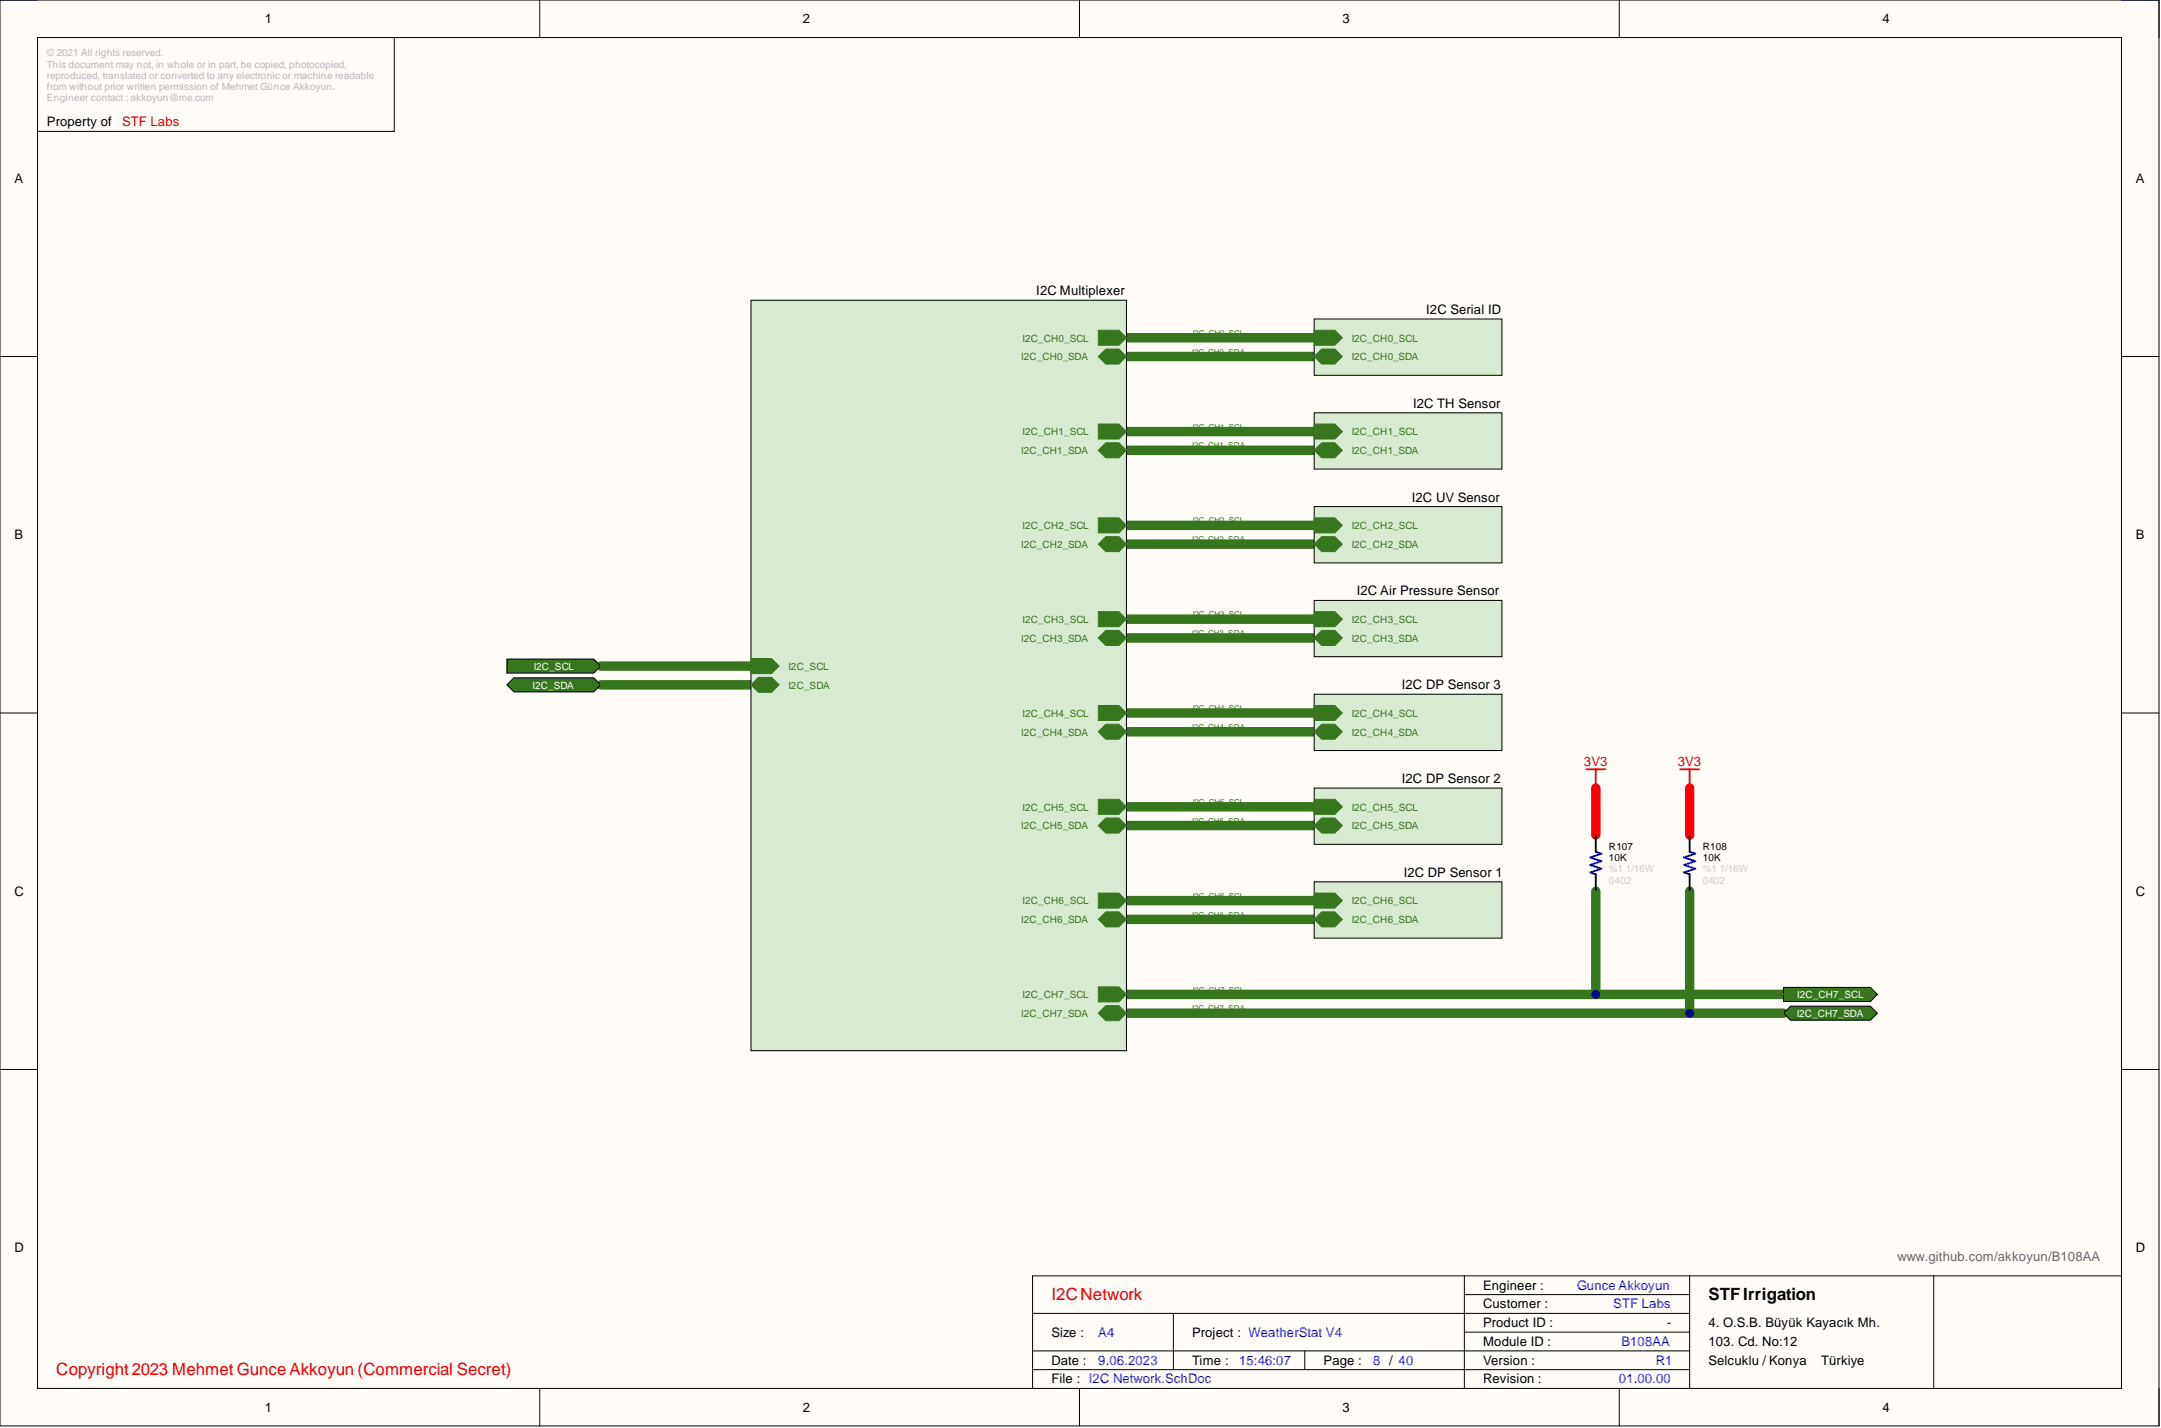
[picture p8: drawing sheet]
<svg xmlns="http://www.w3.org/2000/svg" width="292mm" height="193mm" viewBox="0 0 292 193" stroke-linecap="round" stroke-linejoin="round" font-family="sans-serif">
<defs><g id="words">
<g font-size="2.3" fill="#f00">
<text x="142.1" y="175.7">I2CNetwork</text>
<text x="7.6" y="185.8">Copyright 2023 Mehmet Gunce Akkoyun (Commercial Secret)</text>
</g>
<text font-size="2.3" x="230.9" y="175.7">STFIrrigation</text>
<g font-size="1.8">
<text x="35.8" y="3.1">1</text>
<text x="108.5" y="3.1">2</text>
<text x="181.4" y="3.1">3</text>
<text x="254.4" y="3.1">4</text>
<text x="6.3" y="17.1">Property of</text>
<text x="1.9" y="24.7">A</text>
<text x="288.7" y="24.7">A</text>
<text x="140.1" y="39.9">I2C Multiplexer</text>
<text x="192.8" y="42.4">I2C Serial ID</text>
<text x="191" y="55.1">I2C TH Sensor</text>
<text x="190.8" y="67.8">I2C UV Sensor</text>
<text x="1.9" y="72.9">B</text>
<text x="288.7" y="72.9">B</text>
<text x="183.4" y="80.5">I2C Air Pressure Sensor</text>
<text x="189.5" y="93.1">I2C DP Sensor 3</text>
<text x="189.5" y="105.8">I2C DP Sensor 2</text>
<text x="189.7" y="118.5">I2C DP Sensor 1</text>
<text x="1.9" y="121">C</text>
<text x="288.7" y="121">C</text>
<text x="1.9" y="169.2">D</text>
<text x="288.7" y="169.2">D</text>
<text x="200.5" y="174.3">Engineer :</text>
<text x="200.5" y="176.8">Customer :</text>
<text x="200.5" y="179.3">Product ID :</text>
<text x="230.9" y="179.3">4. O.S.B. Büyük Kayacık Mh.</text>
<text x="142.1" y="184.4">Date :</text>
<text x="142.1" y="180.6">Size :</text>
<text x="161.1" y="184.4">Time :</text>
<text x="161.1" y="180.6">Project : WeatherStat V4</text>
<text x="178.9" y="184.4">Page :</text>
<text x="200.5" y="181.9">Module ID :</text>
<text x="200.5" y="184.4">Version :</text>
<text x="230.9" y="181.9">103. Cd. No:12</text>
<text x="230.9" y="184.4">Selcuklu / Konya</text>
<text x="246.2" y="184.4">Türkiye</text>
<text x="35.8" y="190.7">1</text>
<text x="108.5" y="190.7">2</text>
<text x="142.1" y="186.9">File : I2C Network.SchDoc</text>
<text x="181.4" y="190.7">3</text>
<text x="200.5" y="186.9">Revision :</text>
<text x="254.4" y="190.7">4</text>
</g>
<g font-size="1.8" fill="#f00">
<text x="16.5" y="17.1">STF Labs</text>
<text x="214.1" y="103.5">3V3</text>
<text x="226.8" y="103.5">3V3</text>
</g>
<text font-size="1.8" fill="#666" x="256.5" y="170.5">www.github.com/akkoyun/B108AA</text>
<g font-size="1.8" fill="#00f">
<text x="213.2" y="174.3">Gunce Akkoyun</text>
<text x="218.1" y="176.8">STF Labs</text>
<text x="225.3" y="179.3">-</text>
<text x="148.5" y="184.4">9.06.2023</text>
<text x="148.5" y="180.6">A4</text>
<text x="167.5" y="184.4">15:46:07</text>
<text x="185.6" y="184.4">8 / 40</text>
<text x="219.2" y="181.9">B108AA</text>
<text x="223.8" y="184.4">R1</text>
<text x="218.8" y="186.9">01.00.00</text>
</g>
<g font-size="1.4" fill="#b7b7b7">
<text x="6.3" y="7.6">© 2021 All rights reserved.</text>
<text x="6.3" y="9.1">This document may not, in whole or in part, be copied, photocopied,</text>
<text x="6.3" y="10.7">reproduced, translated or converted to any electronic or machine readable</text>
<text x="6.3" y="12.2">from without prior written permission of Mehmet Günce Akkoyun.</text>
<text x="6.3" y="13.7">Engineer contact : akkoyun@me.com</text>
</g>
<g font-size="1.4" fill="#38761d">
<text x="138.2" y="46.1">I2C_CH0_SCL</text>
<text x="182.7" y="46.1">I2C_CH0_SCL</text>
<text x="138" y="48.7">I2C_CH0_SDA</text>
<text x="182.7" y="48.7">I2C_CH0_SDA</text>
<text x="138.2" y="58.8">I2C_CH1_SCL</text>
<text x="182.7" y="58.8">I2C_CH1_SCL</text>
<text x="138" y="61.4">I2C_CH1_SDA</text>
<text x="182.7" y="61.4">I2C_CH1_SDA</text>
<text x="138.2" y="71.5">I2C_CH2_SCL</text>
<text x="182.7" y="71.5">I2C_CH2_SCL</text>
<text x="138" y="74">I2C_CH2_SDA</text>
<text x="182.7" y="74">I2C_CH2_SDA</text>
<text x="138" y="86.7">I2C_CH3_SDA</text>
<text x="138.2" y="84.2">I2C_CH3_SCL</text>
<text x="182.7" y="84.2">I2C_CH3_SCL</text>
<text x="182.7" y="86.7">I2C_CH3_SDA</text>
<text x="106.6" y="93.1">I2C_SDA</text>
<text x="106.6" y="90.5">I2C_SCL</text>
<text x="138" y="99.4">I2C_CH4_SDA</text>
<text x="138.2" y="96.9">I2C_CH4_SCL</text>
<text x="182.7" y="96.9">I2C_CH4_SCL</text>
<text x="182.7" y="99.4">I2C_CH4_SDA</text>
<text x="138" y="112.1">I2C_CH5_SDA</text>
<text x="138.2" y="109.5">I2C_CH5_SCL</text>
<text x="182.7" y="109.5">I2C_CH5_SCL</text>
<text x="182.7" y="112.1">I2C_CH5_SDA</text>
<text x="138" y="124.7">I2C_CH6_SDA</text>
<text x="138.2" y="122.2">I2C_CH6_SCL</text>
<text x="182.7" y="122.2">I2C_CH6_SCL</text>
<text x="182.7" y="124.7">I2C_CH6_SDA</text>
<text x="138" y="137.4">I2C_CH7_SDA</text>
<text x="138.2" y="134.9">I2C_CH7_SCL</text>
</g>
<g font-size="1.4" fill="#fff">
<text x="72" y="93.1">I2C_SDA</text>
<text x="72.2" y="90.5">I2C_SCL</text>
<text x="242.9" y="137.4">I2C_CH7_SDA</text>
<text x="242.9" y="134.9">I2C_CH7_SCL</text>
</g>
<g font-size="1.4" fill="#ccc">
<text x="217.5" y="117.9">%1</text>
<text x="217.5" y="119.4">0402</text>
<text x="219.8" y="117.9">1/16W</text>
<text x="230.2" y="117.9">%1</text>
<text x="230.2" y="119.4">0402</text>
<text x="232.4" y="117.9">1/16W</text>
</g>
<g font-size="1.4">
<text x="217.5" y="116.4">10K</text>
<text x="217.5" y="114.9">R107</text>
<text x="230.2" y="116.4">10K</text>
<text x="230.2" y="114.9">R108</text>
</g>
<g font-size="1.1" fill="#38761d">
<text x="161.1" y="47.9">I2C_CH0_SDA</text>
<text x="161.2" y="45.4">I2C_CH0_SCL</text>
<text x="161.2" y="58.1">I2C_CH1_SCL</text>
<text x="161.1" y="60.6">I2C_CH1_SDA</text>
<text x="161.2" y="70.7">I2C_CH2_SCL</text>
<text x="161.1" y="73.3">I2C_CH2_SDA</text>
<text x="161.2" y="83.4">I2C_CH3_SCL</text>
<text x="161.1" y="86">I2C_CH3_SDA</text>
<text x="161.1" y="98.6">I2C_CH4_SDA</text>
<text x="161.2" y="96.1">I2C_CH4_SCL</text>
<text x="161.1" y="111.3">I2C_CH5_SDA</text>
<text x="161.2" y="108.8">I2C_CH5_SCL</text>
<text x="161.1" y="124">I2C_CH6_SDA</text>
<text x="161.2" y="121.4">I2C_CH6_SCL</text>
<text x="161.1" y="136.7">I2C_CH7_SDA</text>
<text x="161.2" y="134.1">I2C_CH7_SCL</text>
</g>
</g></defs>
<path d="M0 0h291.8v192.7h-291.8z" fill-rule="evenodd" fill="#fffcf8"/>
<path d="M0 0h291.8v192.7h-291.8z" fill="none" stroke="#000" stroke-width=".14"/>
<path d="M5.1 5.1h281.7v182.5h-281.7z" fill-rule="evenodd" fill="#fffcf8"/>
<g fill="none" stroke="#000" stroke-width=".14">
<path d="M0 0h5.1M5.1 5.1h281.7v182.5h-281.7zM53.3 5.1v12.7h-48.2M73 0v5.1M145.9 0v5.1M218.9 0v5.1M286.8 0h5v5.1M0 48.2h5.1M286.8 48.2h5M0 96.3h5.1M286.8 96.3h5M0 144.5h5.1"/>
<path d="M286.8 144.5h5M139.6 177.5h88.8M158.6 177.5v7.6M197.9 174.9h30.5M197.9 172.4v15.2M228.4 172.4v15.2M261.4 172.4v15.2M286.8 172.4h-147.2v15.2M73 187.6v5.1M139.6 182.6h88.8M139.6 185.1h88.8M145.9 187.6v5.1"/>
<path d="M176.4 182.6v2.5M197.9 180h30.5M218.9 187.6v5.1M291.8 187.6v5.1"/>
</g>
<g fill="none" stroke="#38761d" stroke-width="1.3">
<path d="M152.3 45.6h25.3M152.3 48.2h25.3M152.3 58.3h25.3M152.3 60.9h25.3M152.3 71h25.3M152.3 73.5h25.3M81.2 92.5h20.3M81.2 90h20.3M152.3 83.7h25.3M152.3 86.2h25.3M152.3 96.3h25.3M152.3 98.9h25.3"/>
<path d="M152.3 109h25.3M152.3 111.6h25.3M152.3 134.4h88.8M152.3 136.9h88.8M152.3 121.7h25.3M152.3 124.2h25.3M215.7 120.4v14M228.4 120.4v16.5"/>
</g>
<path d="M215.7 106.5v6.3M228.4 106.5v6.3" fill="none" stroke="#f00" stroke-width="1.3"/>
<path d="M101.5 40.6h50.8v101.4h-50.8z" fill-rule="evenodd" fill="#d9ead3"/>
<path d="M101.5 40.6h50.8v101.4h-50.8z" fill="none" stroke="#000" stroke-width=".14"/>
<path d="M148.5 57.3h2.7l1.1 1-1.1 1h-2.7z" fill-rule="evenodd" fill="#38761d"/>
<path d="M148.5 57.3h2.7l1.1 1-1.1 1h-2.7z" fill="none" stroke="#38761d" stroke-width=".14"/>
<path d="M148.5 48.2l1-1h1.7l1.1 1-1.1 1h-1.7z" fill-rule="evenodd" fill="#38761d"/>
<path d="M148.5 48.2l1-1h1.7l1.1 1-1.1 1h-1.7z" fill="none" stroke="#38761d" stroke-width=".14"/>
<path d="M148.5 60.9l1-1.1h1.7l1.1 1.1-1.1 1h-1.7z" fill-rule="evenodd" fill="#38761d"/>
<path d="M148.5 60.9l1-1.1h1.7l1.1 1.1-1.1 1h-1.7z" fill="none" stroke="#38761d" stroke-width=".14"/>
<path d="M148.5 44.6h2.7l1.1 1-1.1 1.1h-2.7z" fill-rule="evenodd" fill="#38761d"/>
<path d="M148.5 44.6h2.7l1.1 1-1.1 1.1h-2.7z" fill="none" stroke="#38761d" stroke-width=".14"/>
<path d="M148.5 82.7h2.7l1.1 1-1.1 1h-2.7z" fill-rule="evenodd" fill="#38761d"/>
<path d="M148.5 82.7h2.7l1.1 1-1.1 1h-2.7z" fill="none" stroke="#38761d" stroke-width=".14"/>
<path d="M148.5 95.3h2.7l1.1 1-1.1 1.1h-2.7z" fill-rule="evenodd" fill="#38761d"/>
<path d="M148.5 95.3h2.7l1.1 1-1.1 1.1h-2.7z" fill="none" stroke="#38761d" stroke-width=".14"/>
<path d="M148.5 124.2l1-1h1.7l1.1 1-1.1 1.1h-1.7z" fill-rule="evenodd" fill="#38761d"/>
<path d="M148.5 124.2l1-1h1.7l1.1 1-1.1 1.1h-1.7z" fill="none" stroke="#38761d" stroke-width=".14"/>
<path d="M148.5 73.5l1-1h1.7l1.1 1-1.1 1h-1.7z" fill-rule="evenodd" fill="#38761d"/>
<path d="M148.5 73.5l1-1h1.7l1.1 1-1.1 1h-1.7z" fill="none" stroke="#38761d" stroke-width=".14"/>
<path d="M101.5 92.5l1-1h1.8l1 1-1 1.1h-1.8z" fill-rule="evenodd" fill="#38761d"/>
<path d="M101.5 92.5l1-1h1.8l1 1-1 1.1h-1.8z" fill="none" stroke="#38761d" stroke-width=".14"/>
<path d="M148.5 120.7h2.7l1.1 1-1.1 1h-2.7z" fill-rule="evenodd" fill="#38761d"/>
<path d="M148.5 120.7h2.7l1.1 1-1.1 1h-2.7z" fill="none" stroke="#38761d" stroke-width=".14"/>
<path d="M148.5 108h2.7l1.1 1-1.1 1h-2.7z" fill-rule="evenodd" fill="#38761d"/>
<path d="M148.5 108h2.7l1.1 1-1.1 1h-2.7z" fill="none" stroke="#38761d" stroke-width=".14"/>
<path d="M148.5 111.6l1-1.1h1.7l1.1 1.1-1.1 1h-1.7z" fill-rule="evenodd" fill="#38761d"/>
<path d="M148.5 111.6l1-1.1h1.7l1.1 1.1-1.1 1h-1.7z" fill="none" stroke="#38761d" stroke-width=".14"/>
<path d="M148.5 98.9l1-1h1.7l1.1 1-1.1 1h-1.7z" fill-rule="evenodd" fill="#38761d"/>
<path d="M148.5 98.9l1-1h1.7l1.1 1-1.1 1h-1.7z" fill="none" stroke="#38761d" stroke-width=".14"/>
<path d="M148.5 70h2.7l1.1 1-1.1 1h-2.7z" fill-rule="evenodd" fill="#38761d"/>
<path d="M148.5 70h2.7l1.1 1-1.1 1h-2.7z" fill="none" stroke="#38761d" stroke-width=".14"/>
<path d="M148.5 86.2l1-1h1.7l1.1 1-1.1 1h-1.7z" fill-rule="evenodd" fill="#38761d"/>
<path d="M148.5 86.2l1-1h1.7l1.1 1-1.1 1h-1.7z" fill="none" stroke="#38761d" stroke-width=".14"/>
<path d="M101.5 89h2.8l1 1-1 1h-2.8z" fill-rule="evenodd" fill="#38761d"/>
<path d="M101.5 89h2.8l1 1-1 1h-2.8z" fill="none" stroke="#38761d" stroke-width=".14"/>
<path d="M148.5 136.9l1-1h1.7l1.1 1-1.1 1h-1.7z" fill-rule="evenodd" fill="#38761d"/>
<path d="M148.5 136.9l1-1h1.7l1.1 1-1.1 1h-1.7z" fill="none" stroke="#38761d" stroke-width=".14"/>
<path d="M148.5 133.4h2.7l1.1 1-1.1 1h-2.7z" fill-rule="evenodd" fill="#38761d"/>
<path d="M148.5 133.4h2.7l1.1 1-1.1 1h-2.7z" fill="none" stroke="#38761d" stroke-width=".14"/>
<path d="M177.6 119.2h25.4v7.6h-25.4z" fill-rule="evenodd" fill="#d9ead3"/>
<path d="M177.6 119.2h25.4v7.6h-25.4z" fill="none" stroke="#000" stroke-width=".14"/>
<path d="M177.6 120.7h2.8l1 1-1 1h-2.8z" fill-rule="evenodd" fill="#38761d"/>
<path d="M177.6 120.7h2.8l1 1-1 1h-2.8z" fill="none" stroke="#38761d" stroke-width=".14"/>
<path d="M177.6 124.2l1.1-1h1.7l1 1-1 1.1h-1.7z" fill-rule="evenodd" fill="#38761d"/>
<path d="M177.6 124.2l1.1-1h1.7l1 1-1 1.1h-1.7z" fill="none" stroke="#38761d" stroke-width=".14"/>
<path d="M177.6 106.5h25.4v7.6h-25.4z" fill-rule="evenodd" fill="#d9ead3"/>
<path d="M177.6 106.5h25.4v7.6h-25.4z" fill="none" stroke="#000" stroke-width=".14"/>
<path d="M177.6 108h2.8l1 1-1 1h-2.8z" fill-rule="evenodd" fill="#38761d"/>
<path d="M177.6 108h2.8l1 1-1 1h-2.8z" fill="none" stroke="#38761d" stroke-width=".14"/>
<path d="M177.6 111.6l1.1-1.1h1.7l1 1.1-1 1h-1.7z" fill-rule="evenodd" fill="#38761d"/>
<path d="M177.6 111.6l1.1-1.1h1.7l1 1.1-1 1h-1.7z" fill="none" stroke="#38761d" stroke-width=".14"/>
<path d="M177.6 93.8h25.4v7.6h-25.4z" fill-rule="evenodd" fill="#d9ead3"/>
<path d="M177.6 93.8h25.4v7.6h-25.4z" fill="none" stroke="#000" stroke-width=".14"/>
<path d="M177.6 95.3h2.8l1 1-1 1.1h-2.8z" fill-rule="evenodd" fill="#38761d"/>
<path d="M177.6 95.3h2.8l1 1-1 1.1h-2.8z" fill="none" stroke="#38761d" stroke-width=".14"/>
<path d="M177.6 98.9l1.1-1h1.7l1 1-1 1h-1.7z" fill-rule="evenodd" fill="#38761d"/>
<path d="M177.6 98.9l1.1-1h1.7l1 1-1 1h-1.7z" fill="none" stroke="#38761d" stroke-width=".14"/>
<path d="M177.6 81.1h25.4v7.6h-25.4z" fill-rule="evenodd" fill="#d9ead3"/>
<path d="M177.6 81.1h25.4v7.6h-25.4z" fill="none" stroke="#000" stroke-width=".14"/>
<path d="M177.6 82.7h2.8l1 1-1 1h-2.8z" fill-rule="evenodd" fill="#38761d"/>
<path d="M177.6 82.7h2.8l1 1-1 1h-2.8z" fill="none" stroke="#38761d" stroke-width=".14"/>
<path d="M177.6 86.2l1.1-1h1.7l1 1-1 1h-1.7z" fill-rule="evenodd" fill="#38761d"/>
<path d="M177.6 86.2l1.1-1h1.7l1 1-1 1h-1.7z" fill="none" stroke="#38761d" stroke-width=".14"/>
<path d="M177.6 55.8h25.4v7.6h-25.4z" fill-rule="evenodd" fill="#d9ead3"/>
<path d="M177.6 55.8h25.4v7.6h-25.4z" fill="none" stroke="#000" stroke-width=".14"/>
<path d="M177.6 57.3h2.8l1 1-1 1h-2.8z" fill-rule="evenodd" fill="#38761d"/>
<path d="M177.6 57.3h2.8l1 1-1 1h-2.8z" fill="none" stroke="#38761d" stroke-width=".14"/>
<path d="M177.6 60.9l1.1-1.1h1.7l1 1.1-1 1h-1.7z" fill-rule="evenodd" fill="#38761d"/>
<path d="M177.6 60.9l1.1-1.1h1.7l1 1.1-1 1h-1.7z" fill="none" stroke="#38761d" stroke-width=".14"/>
<path d="M177.6 68.5h25.4v7.6h-25.4z" fill-rule="evenodd" fill="#d9ead3"/>
<path d="M177.6 68.5h25.4v7.6h-25.4z" fill="none" stroke="#000" stroke-width=".14"/>
<path d="M177.6 70h2.8l1 1-1 1h-2.8z" fill-rule="evenodd" fill="#38761d"/>
<path d="M177.6 70h2.8l1 1-1 1h-2.8z" fill="none" stroke="#38761d" stroke-width=".14"/>
<path d="M177.6 73.5l1.1-1h1.7l1 1-1 1h-1.7z" fill-rule="evenodd" fill="#38761d"/>
<path d="M177.6 73.5l1.1-1h1.7l1 1-1 1h-1.7z" fill="none" stroke="#38761d" stroke-width=".14"/>
<path d="M177.6 43.1h25.4v7.6h-25.4z" fill-rule="evenodd" fill="#d9ead3"/>
<path d="M177.6 43.1h25.4v7.6h-25.4z" fill="none" stroke="#000" stroke-width=".14"/>
<path d="M177.6 44.6h2.8l1 1-1 1.1h-2.8z" fill-rule="evenodd" fill="#38761d"/>
<path d="M177.6 44.6h2.8l1 1-1 1.1h-2.8z" fill="none" stroke="#38761d" stroke-width=".14"/>
<path d="M177.6 48.2l1.1-1h1.7l1 1-1 1h-1.7z" fill-rule="evenodd" fill="#38761d"/>
<path d="M177.6 48.2l1.1-1h1.7l1 1-1 1h-1.7z" fill="none" stroke="#38761d" stroke-width=".14"/>
<path d="M241.1 136.9l.9-.9h10.8l1 .9-1 1h-10.8z" fill-rule="evenodd" fill="#38761d"/>
<path d="M241.1 136.9l.9-.9h10.8l1 .9-1 1h-10.8z" fill="none" stroke="#000" stroke-width=".14"/>
<path d="M241.1 133.4h11.7l1 1-1 .9h-11.7z" fill-rule="evenodd" fill="#38761d"/>
<path d="M241.1 133.4h11.7l1 1-1 .9h-11.7z" fill="none" stroke="#000" stroke-width=".14"/>
<path d="M68.5 92.5l1-.9h10.8l.9 .9-.9 1h-10.8z" fill-rule="evenodd" fill="#38761d"/>
<path d="M68.5 92.5l1-.9h10.8l.9 .9-.9 1h-10.8z" fill="none" stroke="#000" stroke-width=".14"/>
<path d="M68.5 89.1h11.8l.9 .9-.9 1h-11.8z" fill-rule="evenodd" fill="#38761d"/>
<path d="M68.5 89.1h11.8l.9 .9-.9 1h-11.8z" fill="none" stroke="#000" stroke-width=".14"/>
<path d="M214.4 104h2.6M215.7 104v2.5M227.1 104h2.6M228.4 104v2.5" fill="none" stroke="#f00" stroke-width=".25"/>
<path d="M215.7 112.8v2.3M215.7 118.2v2.2M228.4 112.8v2.3M228.4 118.2v2.2" fill="none" stroke="#000" stroke-width=".25"/>
<path d="M215.7 115.1l.8 .3-1.6 .5 1.6 .5-1.6 .5 1.6 .5-1.6 .5 .8 .3M228.4 115.1l.8 .3-1.6 .5 1.6 .5-1.6 .5 1.6 .5-1.6 .5 .8 .3" fill="none" stroke="#00f" stroke-width=".25"/>
<g fill="none" stroke="#38761d" stroke-width=".25">
<path d="M152.3 45.6h25.3M152.3 48.2h25.3M152.3 58.3h25.3M152.3 60.9h25.3M152.3 71h25.3M152.3 73.5h25.3M81.2 92.5h20.3M81.2 90h20.3M152.3 83.7h25.3M152.3 86.2h25.3M152.3 96.3h25.3M152.3 98.9h25.3"/>
<path d="M152.3 109h25.3M152.3 111.6h25.3M152.3 134.4h88.8M152.3 121.7h25.3M152.3 124.2h25.3"/>
</g>
<circle cx="215.7" cy="134.4" r=".51" fill="#000080"/>
<circle cx="215.7" cy="134.4" r=".51" fill="none" stroke="#000080" stroke-width=".14"/>
<path d="M152.3 136.9h88.8" fill="none" stroke="#38761d" stroke-width=".25"/>
<circle cx="228.4" cy="136.9" r=".51" fill="#000080"/>
<circle cx="228.4" cy="136.9" r=".51" fill="none" stroke="#000080" stroke-width=".14"/>
<path d="M228.4 120.4v16.5" fill="none" stroke="#38761d" stroke-width=".25"/>
<circle cx="228.4" cy="136.9" r=".51" fill="#000080"/>
<circle cx="228.4" cy="136.9" r=".51" fill="none" stroke="#000080" stroke-width=".14"/>
<path d="M228.4 106.5v6.3" fill="none" stroke="#f00" stroke-width=".25"/>
<path d="M215.7 120.4v14" fill="none" stroke="#38761d" stroke-width=".25"/>
<circle cx="215.7" cy="134.4" r=".51" fill="#000080"/>
<circle cx="215.7" cy="134.4" r=".51" fill="none" stroke="#000080" stroke-width=".14"/>
<path d="M215.7 106.5v6.3" fill="none" stroke="#f00" stroke-width=".25"/>
<use href="#words"/>
</svg>
